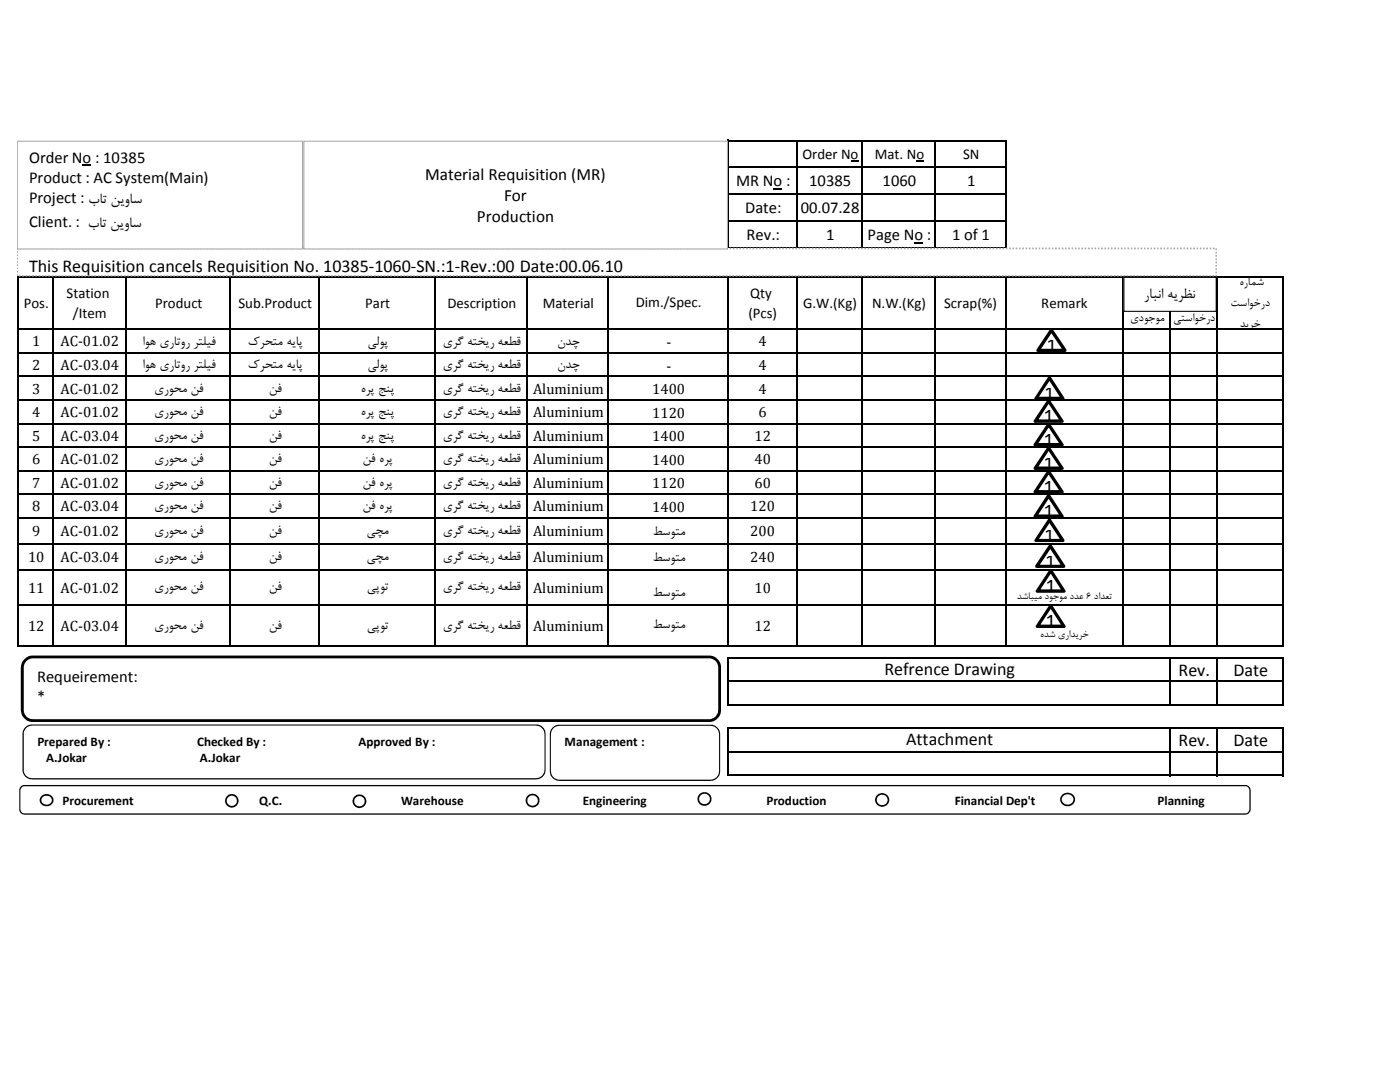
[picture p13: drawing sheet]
<svg xmlns="http://www.w3.org/2000/svg" width="279mm" height="216mm" viewBox="0 0 279 216" stroke-linecap="round" stroke-linejoin="round" font-family="sans-serif">
<defs><g id="words">
<g font-size="3.6">
<text x="5.8" y="54.2">This Requisition cancels Requisition No. 10385‐1060‐SN.:1‐Rev.:00 Date:00.06.10</text>
<text x="208.8" y="70.1">1</text>
<text x="208.4" y="79.7">1</text>
<text x="208.2" y="84.2">1</text>
<text x="208.2" y="88.9">1</text>
<text x="208.2" y="93.6">1</text>
<text x="208.2" y="98.3">1</text>
<text x="208.2" y="103.2">1</text>
<text x="208.4" y="108">1</text>
<text x="208.6" y="113.2">1</text>
<text x="208.7" y="118.1">1</text>
<text x="208.7" y="125.1">1</text>
<text x="176.5" y="134.6">Refrence Drawing</text>
<text x="235.2" y="134.8">Rev.</text>
<text x="246.2" y="134.8">Date</text>
<text x="180.8" y="148.7">Attachment</text>
<text x="235.2" y="148.9">Rev.</text>
<text x="246.2" y="148.9">Date</text>
</g>
<g font-size="3.4">
<text x="84.8" y="35.9">Material Requisition (MR)</text>
<text x="100.6" y="40.1">For</text>
<text x="95.2" y="44.3">Production</text>
</g>
<g font-size="3.3">
<text x="5.8" y="32.5">Order No : 10385</text>
<text x="5.8" y="40.5">Project : بات نيواس</text>
<text x="5.8" y="36.4">Product : AC System(Main)</text>
<text x="146.9" y="37.2">MR No :</text>
<text x="161.5" y="37.2">10385</text>
<text x="176.2" y="37.2">1060</text>
<text x="193" y="37.2">1</text>
<text x="5.8" y="45.4">Client. : بات نيواس</text>
<text x="148.7" y="42.6">Date:</text>
<text x="149" y="48">Rev.:</text>
<text x="159.8" y="42.6">00.07.28</text>
<text x="164.9" y="48">1</text>
<text x="173.1" y="48">Page No :</text>
<text x="190" y="48">1 of 1</text>
<text x="228.3" y="59.4">رابان ه</text>
<text x="234.3" y="59.4">يرظن</text>
<text x="7.4" y="136">Requeirement:</text>
<text x="7.4" y="140">*</text>
</g>
<g font-size="3">
<text x="160.1" y="31.7">Order No</text>
<text x="174.6" y="31.7">Mat. No</text>
<text x="192.2" y="31.7">SN</text>
<text x="13.3" y="59.5">Station</text>
<text x="149.7" y="59.5">Qty</text>
<text x="4.7" y="61.5">Pos.</text>
<text x="14.6" y="63.4">/Item</text>
<text x="30.9" y="61.5">Product</text>
<text x="47.6" y="61.5">Sub.Product</text>
<text x="72.9" y="61.5">Part</text>
<text x="89.3" y="61.5">Description</text>
<text x="108.3" y="61.5">Material</text>
<text x="126.9" y="61.3">Dim./Spec.</text>
<text x="149.4" y="63.4">(Pcs)</text>
<text x="160.3" y="61.5">G.W.(Kg)</text>
<text x="174" y="61.5">N.W.(Kg)</text>
<text x="188.4" y="61.5">Scrap(%)</text>
<text x="207.8" y="61.5">Remark</text>
<text x="6.4" y="69.1">1</text>
<text x="12.1" y="69.1">AC‐01.02</text>
<text x="28.4" y="68.7">اوه يراتور رتليف</text>
<text x="49.5" y="68.7">كرحتم هياپ</text>
<text x="73.3" y="68.7">يلوپ</text>
<text x="88.4" y="68.7">يرگ هتخير هعطق</text>
<text x="111.2" y="68.7">ندچ</text>
<text x="133" y="69.3">‐</text>
<text x="151.4" y="69.1">4</text>
<text x="6.4" y="73.8">2</text>
<text x="12.1" y="73.8">AC‐03.04</text>
<text x="28.4" y="73.4">اوه يراتور رتليف</text>
<text x="49.5" y="73.4">كرحتم هياپ</text>
<text x="73.3" y="73.4">يلوپ</text>
<text x="88.4" y="73.4">يرگ هتخير هعطق</text>
<text x="111.2" y="73.4">ندچ</text>
<text x="133" y="74">‐</text>
<text x="151.4" y="73.8">4</text>
<text x="6.4" y="78.5">3</text>
<text x="6.4" y="83.2">4</text>
<text x="12.1" y="78.5">AC‐01.02</text>
<text x="12.1" y="83.2">AC‐01.02</text>
<text x="30.8" y="78.1">يروحم نف</text>
<text x="30.8" y="82.8">يروحم نف</text>
<text x="53.6" y="78.1">نف</text>
<text x="53.6" y="82.8">نف</text>
<text x="72" y="78.1">هرپ جنپ</text>
<text x="72" y="82.8">هرپ جنپ</text>
<text x="88.4" y="78.1">يرگ هتخير هعطق</text>
<text x="88.4" y="82.8">يرگ هتخير هعطق</text>
<text x="106.4" y="78.5">Aluminium</text>
<text x="106.4" y="83.2">Aluminium</text>
<text x="130.2" y="78.7">1400</text>
<text x="130.2" y="83.4">1120</text>
<text x="151.4" y="78.5">4</text>
<text x="151.4" y="83.2">6</text>
<text x="6.4" y="87.9">5</text>
<text x="12.1" y="87.9">AC‐03.04</text>
<text x="30.8" y="87.5">يروحم نف</text>
<text x="53.6" y="87.5">نف</text>
<text x="72" y="87.5">هرپ جنپ</text>
<text x="88.4" y="87.5">يرگ هتخير هعطق</text>
<text x="106.4" y="87.9">Aluminium</text>
<text x="130.2" y="88.1">1400</text>
<text x="150.6" y="87.9">12</text>
<text x="6.4" y="92.6">6</text>
<text x="12.1" y="92.6">AC‐01.02</text>
<text x="30.8" y="92.2">يروحم نف</text>
<text x="53.6" y="92.2">نف</text>
<text x="72.3" y="92.2">نف هرپ</text>
<text x="88.4" y="92.2">يرگ هتخير هعطق</text>
<text x="106.4" y="92.6">Aluminium</text>
<text x="130.2" y="92.8">1400</text>
<text x="150.6" y="92.6">40</text>
<text x="6.4" y="97.3">7</text>
<text x="12.1" y="97.3">AC‐01.02</text>
<text x="30.8" y="96.9">يروحم نف</text>
<text x="30.8" y="101.6">يروحم نف</text>
<text x="53.6" y="96.9">نف</text>
<text x="53.6" y="101.6">نف</text>
<text x="72.3" y="96.9">نف هرپ</text>
<text x="72.3" y="101.6">نف هرپ</text>
<text x="88.4" y="96.9">يرگ هتخير هعطق</text>
<text x="88.4" y="101.6">يرگ هتخير هعطق</text>
<text x="106.4" y="97.3">Aluminium</text>
<text x="130.2" y="97.5">1120</text>
<text x="150.6" y="97.3">60</text>
<text x="6.4" y="102">8</text>
<text x="6.4" y="107">9</text>
<text x="12.1" y="102">AC‐03.04</text>
<text x="12.1" y="107">AC‐01.02</text>
<text x="30.8" y="106.6">يروحم نف</text>
<text x="53.6" y="106.6">نف</text>
<text x="73.2" y="106.6">يچم</text>
<text x="88.4" y="106.6">يرگ هتخير هعطق</text>
<text x="106.4" y="102">Aluminium</text>
<text x="106.4" y="107">Aluminium</text>
<text x="130.2" y="102.2">1400</text>
<text x="130.2" y="106.8">طسوتم</text>
<text x="149.7" y="102">120</text>
<text x="149.7" y="107">200</text>
<text x="5.6" y="112.1">10</text>
<text x="12.1" y="112.1">AC‐03.04</text>
<text x="30.8" y="111.7">يروحم نف</text>
<text x="53.6" y="111.7">نف</text>
<text x="73.1" y="111.7">يچم</text>
<text x="88.4" y="111.7">يرگ هتخير هعطق</text>
<text x="106.4" y="112.1">Aluminium</text>
<text x="130.2" y="112">طسوتم</text>
<text x="149.7" y="112.1">240</text>
<text x="5.6" y="118.2">11</text>
<text x="12.1" y="118.2">AC‐01.02</text>
<text x="30.8" y="117.8">يروحم نف</text>
<text x="53.6" y="117.8">نف</text>
<text x="73.2" y="117.8">يپوت</text>
<text x="88.4" y="117.8">يرگ هتخير هعطق</text>
<text x="106.4" y="118.2">Aluminium</text>
<text x="130.2" y="119">طسوتم</text>
<text x="150.6" y="118.2">10</text>
<text x="5.6" y="125.9">12</text>
<text x="12.1" y="125.9">AC‐03.04</text>
<text x="30.8" y="125.4">يروحم نف</text>
<text x="53.6" y="125.4">نف</text>
<text x="73.2" y="125.4">يپوت</text>
<text x="88.4" y="125.4">يرگ هتخير هعطق</text>
<text x="106.4" y="125.9">Aluminium</text>
<text x="130.2" y="125.3">طسوتم</text>
<text x="150.6" y="125.9">12</text>
</g>
<g font-size="2.6">
<text x="247.4" y="56.9">هرامش</text>
<text x="225.6" y="64.1">يدوجوم</text>
<text x="234.1" y="64.1">يتساوخرد</text>
<text x="245.6" y="61">تساوخرد</text>
<text x="247.4" y="65.2">ديرخ</text>
<text x="7.5" y="148.8">Prepared By :</text>
<text x="39.3" y="148.8">Checked By :</text>
<text x="71.5" y="148.8">Approved By :</text>
<text x="112.7" y="148.9">Management :</text>
<text x="9.2" y="152.1">A.Jokar</text>
<text x="39.9" y="152.1">A.Jokar</text>
<text x="12.5" y="160.7">Procurement</text>
<text x="51.7" y="160.7">Q.C.</text>
<text x="80.1" y="160.7">Warehouse</text>
<text x="116.3" y="160.7">Engineering</text>
<text x="153" y="160.7">Production</text>
<text x="190.5" y="160.7">Financial Dep't</text>
<text x="231" y="160.7">Planning</text>
</g>
<g font-size="2.3">
<text x="202.9" y="119.5">دشابيم دوجوم ددع 6 دادعت</text>
<text x="207.6" y="127.1">هدش يراديرخ</text>
</g>
</g></defs>
<path d="M154.4 37.6h1.7v.2h-1.7zM169.8 32.1h1.5v.2h-1.5zM182.9 32.1h1.5v.2h-1.5zM182.5 48.3h1.7v.3h-1.7z" fill="#000"/>
<g fill="none" stroke="#000" stroke-width=".3">
<path d="M145.3 27.9v21.8M145.5 28h55.4M145.5 33.4h55.4M145.5 38.8h55.4M159.1 28.2v21.5M172.1 28.2v21.5M186.7 28.2v21.5M200.7 28.2v100.8M3.6 55v74M3.7 55.2h252.5M10.6 55.3v73.7M25.2 55.3v73.7"/>
<path d="M46 55.3v73.7M63.6 55.3v73.7M86.8 55.3v73.7M105.3 55.3v73.7M121.4 55.3v73.7M145.3 55.3v73.7M145.5 44.2h55.4M145.5 49.6h55.4M159.1 55.3v73.7M172.1 55.3v73.7M186.7 55.3v73.7M224.1 55.3v73.7"/>
<path d="M233.5 55.3v73.7M242.8 55.3v73.7M256.1 55.3v73.7M3.7 65.7h252.5M3.7 70.4h252.5M3.7 75.1h252.5M3.7 79.8h252.5M3.7 84.5h252.5M3.7 89.2h252.5M3.7 93.9h252.5M3.7 98.6h252.5M3.7 103.3h252.5"/>
<path d="M3.7 108.5h252.5M3.7 113.6h252.5M3.7 120.7h252.5M3.7 128.9h252.5M145.3 131.1v9.7M145.5 131.2h110.7M145.5 135.9h110.7M233.5 131.4v9.4M242.8 131.4v9.4M256.1 131.4v9.4M145.3 145.2v9.7M145.5 140.6h110.7"/>
<path d="M145.5 145.3h110.7M145.5 150h110.7M145.5 154.7h110.7M233.5 145.5v9.4M242.8 145.5v9.4M256.1 145.5v9.4"/>
</g>
<path d="M3.4 49.6h239.3v5.4h-239.3z" fill="#fff"/>
<path d="M3.4 54.7h.2v.3h-.2zM3.4 54.1h.2v.3h-.2zM3.4 53.4h.2v.3h-.2zM3.4 52.7h.2v.4h-.2zM3.4 52.1h.2v.3h-.2zM3.4 51.4h.2v.4h-.2zM3.4 50.8h.2v.3h-.2zM3.4 50.1h.2v.4h-.2zM3.4 49.4h.2v.3h-.2l.2-.1v.2h-.2zM3.9 49.4h.3v.3h-.3zM4.5 49.4h.4v.3h-.4zM5.2 49.4h.3v.3h-.3zM5.8 49.4h.4v.3h-.4zM6.5 49.4h.3v.3h-.3zM7.2 49.4h.3v.3h-.3zM7.8 49.4h.3v.3h-.3zM8.5 49.4h.3v.3h-.3zM9.1 49.4h.3v.3h-.3zM9.8 49.4h.3v.3h-.3zM10.5 49.4h.3v.3h-.3zM11.1 49.4h.3v.3h-.3zM11.8 49.4h.3v.3h-.3zM12.4 49.4h.3v.3h-.3zM13.1 49.4h.3v.3h-.3zM13.7 49.4h.4v.3h-.4zM14.4 49.4h.3v.3h-.3zM15 49.4h.4v.3h-.4zM15.7 49.4h.3v.3h-.3zM16.3 49.4h.4v.3h-.4zM17 49.4h.3v.3h-.3zM17.7 49.4h.3v.3h-.3zM18.3 49.4h.3v.3h-.3zM19 49.4h.3v.3h-.3zM19.6 49.4h.3v.3h-.3zM20.3 49.4h.3v.3h-.3zM21 49.4h.3v.3h-.3zM21.6 49.4h.3v.3h-.3zM22.3 49.4h.3v.3h-.3zM22.9 49.4h.3v.3h-.3zM23.6 49.4h.3v.3h-.3zM24.2 49.4h.4v.3h-.4zM24.9 49.4h.3v.3h-.3zM25.5 49.4h.4v.3h-.4zM26.2 49.4h.3v.3h-.3zM26.8 49.4h.4v.3h-.4zM27.5 49.4h.3v.3h-.3zM28.2 49.4h.3v.3h-.3zM28.8 49.4h.3v.3h-.3zM29.5 49.4h.3v.3h-.3zM30.1 49.4h.3v.3h-.3zM30.8 49.4h.3v.3h-.3zM31.5 49.4h.3v.3h-.3zM32.1 49.4h.3v.3h-.3zM32.8 49.4h.3v.3h-.3zM33.4 49.4h.3v.3h-.3zM34.1 49.4h.3v.3h-.3zM34.7 49.4h.4v.3h-.4zM35.4 49.4h.3v.3h-.3zM36 49.4h.4v.3h-.4zM36.7 49.4h.3v.3h-.3zM37.3 49.4h.4v.3h-.4zM38 49.4h.3v.3h-.3zM38.7 49.4h.3v.3h-.3zM39.3 49.4h.3v.3h-.3zM40 49.4h.3v.3h-.3zM40.6 49.4h.3v.3h-.3zM41.3 49.4h.3v.3h-.3zM42 49.4h.2v.3h-.2zM42.6 49.4h.3v.3h-.3zM43.3 49.4h.3v.3h-.3zM43.9 49.4h.3v.3h-.3zM44.6 49.4h.3v.3h-.3zM45.2 49.4h.4v.3h-.4zM45.9 49.4h.3v.3h-.3zM46.5 49.4h.4v.3h-.4zM47.2 49.4h.3v.3h-.3zM47.8 49.4h.4v.3h-.4zM48.5 49.4h.3v.3h-.3zM49.1 49.4h.4v.3h-.4zM49.8 49.4h.3v.3h-.3zM50.5 49.4h.3v.3h-.3zM51.1 49.4h.3v.3h-.3zM51.8 49.4h.3v.3h-.3zM52.5 49.4h.2v.3h-.2zM53.1 49.4h.3v.3h-.3zM53.8 49.4h.3v.3h-.3zM54.4 49.4h.3v.3h-.3zM55.1 49.4h.3v.3h-.3zM55.7 49.4h.3v.3h-.3zM56.4 49.4h.3v.3h-.3zM57 49.4h.4v.3h-.4zM57.7 49.4h.3v.3h-.3zM58.3 49.4h.4v.3h-.4zM59 49.4h.3v.3h-.3zM59.6 49.4h.4v.3h-.4zM60.3 49.4h.3v.3h-.3zM61 49.4h.3v.3h-.3zM61.6 49.4h.3v.3h-.3zM62.3 49.4h.3v.3h-.3zM62.9 49.4h.3v.3h-.3zM63.6 49.4h.3v.3h-.3zM64.3 49.4h.3v.3h-.3zM64.9 49.4h.3v.3h-.3zM65.6 49.4h.3v.3h-.3zM66.2 49.4h.3v.3h-.3zM66.9 49.4h.3v.3h-.3zM67.5 49.4h.4v.3h-.4zM68.2 49.4h.3v.3h-.3zM68.8 49.4h.4v.3h-.4zM69.5 49.4h.3v.3h-.3zM70.1 49.4h.4v.3h-.4zM70.8 49.4h.3v.3h-.3zM71.5 49.4h.3v.3h-.3zM72.1 49.4h.3v.3h-.3zM72.8 49.4h.3v.3h-.3zM73.4 49.4h.3v.3h-.3zM74.1 49.4h.3v.3h-.3zM74.8 49.4h.3v.3h-.3zM75.4 49.4h.3v.3h-.3zM76.1 49.4h.3v.3h-.3zM76.7 49.4h.3v.3h-.3zM77.4 49.4h.3v.3h-.3zM78 49.4h.4v.3h-.4zM78.7 49.4h.3v.3h-.3zM79.3 49.4h.4v.3h-.4zM80 49.4h.3v.3h-.3zM80.6 49.4h.4v.3h-.4zM81.3 49.4h.3v.3h-.3zM82 49.4h.3v.3h-.3zM82.6 49.4h.3v.3h-.3zM83.3 49.4h.3v.3h-.3zM83.9 49.4h.3v.3h-.3zM84.6 49.4h.3v.3h-.3zM85.3 49.4h.3v.3h-.3zM85.9 49.4h.3v.3h-.3zM86.6 49.4h.3v.3h-.3zM87.2 49.4h.3v.3h-.3zM87.9 49.4h.3v.3h-.3zM88.5 49.4h.4v.3h-.4zM89.2 49.4h.3v.3h-.3zM89.8 49.4h.4v.3h-.4zM90.5 49.4h.3v.3h-.3zM91.1 49.4h.4v.3h-.4zM91.8 49.4h.3v.3h-.3zM92.5 49.4h.3v.3h-.3zM93.1 49.4h.3v.3h-.3zM93.8 49.4h.3v.3h-.3zM94.4 49.4h.3v.3h-.3zM95.1 49.4h.3v.3h-.3zM95.8 49.4h.3v.3h-.3zM96.4 49.4h.3v.3h-.3zM97.1 49.4h.3v.3h-.3zM97.7 49.4h.3v.3h-.3zM98.4 49.4h.3v.3h-.3zM99 49.4h.4v.3h-.4zM99.7 49.4h.3v.3h-.3zM100.3 49.4h.4v.3h-.4zM101 49.4h.3v.3h-.3zM101.6 49.4h.4v.3h-.4zM102.3 49.4h.3v.3h-.3zM103 49.4h.3v.3h-.3zM103.6 49.4h.3v.3h-.3zM104.3 49.4h.3v.3h-.3zM104.9 49.4h.3v.3h-.3zM105.6 49.4h.3v.3h-.3zM106.3 49.4h.3v.3h-.3zM106.9 49.4h.3v.3h-.3zM107.6 49.4h.3v.3h-.3zM108.2 49.4h.3v.3h-.3zM108.9 49.4h.3v.3h-.3zM109.5 49.4h.4v.3h-.4zM110.2 49.4h.3v.3h-.3zM110.8 49.4h.4v.3h-.4zM111.5 49.4h.3v.3h-.3zM112.1 49.4h.4v.3h-.4zM112.8 49.4h.3v.3h-.3zM113.5 49.4h.3v.3h-.3zM114.1 49.4h.3v.3h-.3zM114.8 49.4h.3v.3h-.3zM115.4 49.4h.3v.3h-.3zM116.1 49.4h.3v.3h-.3zM116.8 49.4h.3v.3h-.3zM117.4 49.4h.3v.3h-.3zM118.1 49.4h.3v.3h-.3zM118.7 49.4h.3v.3h-.3zM119.4 49.4h.3v.3h-.3zM120 49.4h.4v.3h-.4zM120.7 49.4h.3v.3h-.3zM121.3 49.4h.4v.3h-.4zM122 49.4h.3v.3h-.3zM122.6 49.4h.4v.3h-.4zM123.3 49.4h.3v.3h-.3zM124 49.4h.3v.3h-.3zM124.6 49.4h.3v.3h-.3zM125.3 49.4h.3v.3h-.3zM125.9 49.4h.3v.3h-.3zM126.6 49.4h.3v.3h-.3zM127.3 49.4h.3v.3h-.3zM127.9 49.4h.3v.3h-.3zM128.6 49.4h.3v.3h-.3zM129.2 49.4h.3v.3h-.3zM129.9 49.4h.3v.3h-.3zM130.5 49.4h.4v.3h-.4zM131.2 49.4h.3v.3h-.3zM131.8 49.4h.4v.3h-.4zM132.5 49.4h.3v.3h-.3zM133.1 49.4h.4v.3h-.4zM133.8 49.4h.3v.3h-.3zM134.5 49.4h.3v.3h-.3zM135.1 49.4h.3v.3h-.3zM135.8 49.4h.3v.3h-.3zM136.4 49.4h.3v.3h-.3zM137.1 49.4h.3v.3h-.3zM137.8 49.4h.2v.3h-.2zM138.4 49.4h.3v.3h-.3zM139.1 49.4h.3v.3h-.3zM139.7 49.4h.3v.3h-.3zM140.4 49.4h.3v.3h-.3zM141 49.4h.4v.3h-.4zM141.7 49.4h.3v.3h-.3zM142.3 49.4h.4v.3h-.4zM143 49.4h.3v.3h-.3zM143.6 49.4h.4v.3h-.4zM144.3 49.4h.3v.3h-.3zM144.9 49.4h.4v.3h-.4zM145.6 49.4h.3v.3h-.3zM146.3 49.4h.3v.3h-.3zM146.9 49.4h.3v.3h-.3zM147.6 49.4h.3v.3h-.3zM148.3 49.4h.2v.3h-.2zM148.9 49.4h.3v.3h-.3zM149.6 49.4h.3v.3h-.3zM150.2 49.4h.3v.3h-.3zM150.9 49.4h.3v.3h-.3zM151.5 49.4h.3v.3h-.3zM152.2 49.4h.3v.3h-.3zM152.8 49.4h.4v.3h-.4zM153.5 49.4h.3v.3h-.3zM154.1 49.4h.4v.3h-.4zM154.8 49.4h.3v.3h-.3zM155.4 49.4h.4v.3h-.4zM156.1 49.4h.3v.3h-.3zM156.8 49.4h.3v.3h-.3zM157.4 49.4h.3v.3h-.3zM158.1 49.4h.3v.3h-.3zM158.7 49.4h.3v.3h-.3zM159.4 49.4h.3v.3h-.3zM160.1 49.4h.3v.3h-.3zM160.7 49.4h.3v.3h-.3zM161.4 49.4h.3v.3h-.3zM162 49.4h.3v.3h-.3zM162.7 49.4h.3v.3h-.3zM163.3 49.4h.4v.3h-.4zM164 49.4h.3v.3h-.3zM164.6 49.4h.4v.3h-.4zM165.3 49.4h.3v.3h-.3zM165.9 49.4h.4v.3h-.4zM166.6 49.4h.3v.3h-.3zM167.3 49.4h.3v.3h-.3zM167.9 49.4h.3v.3h-.3zM168.6 49.4h.3v.3h-.3zM169.2 49.4h.3v.3h-.3zM169.9 49.4h.3v.3h-.3zM170.6 49.4h.3v.3h-.3zM171.2 49.4h.3v.3h-.3zM171.9 49.4h.3v.3h-.3zM172.5 49.4h.3v.3h-.3zM173.2 49.4h.3v.3h-.3zM173.8 49.4h.4v.3h-.4zM174.5 49.4h.3v.3h-.3zM175.1 49.4h.4v.3h-.4zM175.8 49.4h.3v.3h-.3zM176.4 49.4h.4v.3h-.4zM177.1 49.4h.3v.3h-.3zM177.8 49.4h.3v.3h-.3zM178.4 49.4h.3v.3h-.3zM179.1 49.4h.3v.3h-.3zM179.7 49.4h.3v.3h-.3zM180.4 49.4h.3v.3h-.3zM181.1 49.4h.3v.3h-.3zM181.7 49.4h.3v.3h-.3zM182.4 49.4h.3v.3h-.3zM183 49.4h.3v.3h-.3zM183.7 49.4h.3v.3h-.3zM184.3 49.4h.4v.3h-.4zM185 49.4h.3v.3h-.3zM185.6 49.4h.4v.3h-.4zM186.3 49.4h.3v.3h-.3zM186.9 49.4h.4v.3h-.4zM187.6 49.4h.3v.3h-.3zM188.3 49.4h.3v.3h-.3zM188.9 49.4h.3v.3h-.3zM189.6 49.4h.3v.3h-.3zM190.2 49.4h.3v.3h-.3zM190.9 49.4h.3v.3h-.3zM191.6 49.4h.3v.3h-.3zM192.2 49.4h.3v.3h-.3zM192.9 49.4h.3v.3h-.3zM193.5 49.4h.3v.3h-.3zM194.2 49.4h.3v.3h-.3zM194.8 49.4h.4v.3h-.4zM195.5 49.4h.3v.3h-.3zM196.1 49.4h.4v.3h-.4zM196.8 49.4h.3v.3h-.3zM197.4 49.4h.4v.3h-.4zM198.1 49.4h.3v.3h-.3zM198.8 49.4h.3v.3h-.3zM199.4 49.4h.3v.3h-.3zM200.1 49.4h.3v.3h-.3zM200.7 49.4h.3v.3h-.3zM201.4 49.4h.3v.3h-.3zM202.1 49.4h.3v.3h-.3zM202.7 49.4h.3v.3h-.3zM203.4 49.4h.3v.3h-.3zM204 49.4h.3v.3h-.3zM204.7 49.4h.3v.3h-.3zM205.3 49.4h.4v.3h-.4zM206 49.4h.3v.3h-.3zM206.6 49.4h.4v.3h-.4zM207.3 49.4h.3v.3h-.3zM207.9 49.4h.4v.3h-.4zM208.6 49.4h.3v.3h-.3zM209.3 49.4h.3v.3h-.3zM209.9 49.4h.3v.3h-.3zM210.6 49.4h.3v.3h-.3zM211.2 49.4h.3v.3h-.3zM211.9 49.4h.3v.3h-.3zM212.6 49.4h.3v.3h-.3zM213.2 49.4h.3v.3h-.3zM213.9 49.4h.3v.3h-.3zM214.5 49.4h.3v.3h-.3zM215.2 49.4h.3v.3h-.3zM215.8 49.4h.4v.3h-.4zM216.5 49.4h.3v.3h-.3zM217.1 49.4h.4v.3h-.4zM217.8 49.4h.3v.3h-.3zM218.4 49.4h.4v.3h-.4zM219.1 49.4h.3v.3h-.3zM219.8 49.4h.3v.3h-.3zM220.4 49.4h.3v.3h-.3zM221.1 49.4h.3v.3h-.3zM221.7 49.4h.3v.3h-.3zM222.4 49.4h.3v.3h-.3zM223.1 49.4h.3v.3h-.3zM223.7 49.4h.3v.3h-.3zM224.4 49.4h.3v.3h-.3zM225 49.4h.3v.3h-.3zM225.7 49.4h.3v.3h-.3zM226.3 49.4h.4v.3h-.4zM227 49.4h.3v.3h-.3zM227.6 49.4h.4v.3h-.4zM228.3 49.4h.3v.3h-.3zM228.9 49.4h.4v.3h-.4zM229.6 49.4h.3v.3h-.3zM230.3 49.4h.3v.3h-.3zM230.9 49.4h.3v.3h-.3zM231.6 49.4h.3v.3h-.3zM232.2 49.4h.3v.3h-.3zM232.9 49.4h.3v.3h-.3zM233.6 49.4h.2v.3h-.2zM234.2 49.4h.3v.3h-.3zM234.9 49.4h.3v.3h-.3zM235.5 49.4h.3v.3h-.3zM236.2 49.4h.3v.3h-.3zM236.8 49.4h.4v.3h-.4zM237.5 49.4h.3v.3h-.3zM238.1 49.4h.4v.3h-.4zM238.8 49.4h.3v.3h-.3zM239.4 49.4h.4v.3h-.4zM240.1 49.4h.3v.3h-.3zM240.7 49.4h.4v.3h-.4zM241.4 49.4h.3v.3h-.3zM242.1 49.4h.3v.3h-.3zM242.6 49.6h.3v.3h-.3zM242.6 50.2h.3v.4h-.3zM242.6 50.9h.3v.3h-.3zM242.6 51.6h.3v.3h-.3zM242.6 52.2h.3v.3h-.3zM242.6 52.9h.3v.3h-.3zM242.6 53.5h.3v.3h-.3zM242.6 54.2h.3v.3h-.3zM242.6 54.8h.3l-.1 .4h-.2l.1-.3-.1 .1zM241.9 54.9h.4v.3h-.4zM241.3 54.9h.3v.3h-.3zM240.6 54.9h.4v.3h-.4zM240 54.9h.3v.3h-.3zM239.3 54.9h.3v.3h-.3zM238.7 54.9h.3v.3h-.3zM238 54.9h.3v.3h-.3zM237.4 54.9h.3v.3h-.3zM236.7 54.9h.3v.3h-.3zM236.1 54.9h.3v.3h-.3zM235.4 54.9h.3v.3h-.3zM234.7 54.9h.4v.3h-.4zM234.1 54.9h.3v.3h-.3zM233.4 54.9h.4v.3h-.4zM232.7 54.9h.4v.3h-.4zM232.1 54.9h.4v.3h-.4zM231.4 54.9h.4v.3h-.4zM230.8 54.9h.3v.3h-.3zM230.1 54.9h.4v.3h-.4zM229.5 54.9h.3v.3h-.3zM228.8 54.9h.4v.3h-.4zM228.2 54.9h.3v.3h-.3zM227.5 54.9h.3v.3h-.3zM226.9 54.9h.3v.3h-.3zM226.2 54.9h.3v.3h-.3zM225.6 54.9h.3v.3h-.3zM224.9 54.9h.3v.3h-.3zM224.2 54.9h.4v.3h-.4zM223.6 54.9h.3v.3h-.3zM222.9 54.9h.4v.3h-.4zM222.3 54.9h.3v.3h-.3zM221.6 54.9h.4v.3h-.4zM220.9 54.9h.4v.3h-.4zM220.3 54.9h.3v.3h-.3zM219.6 54.9h.4v.3h-.4zM219 54.9h.3v.3h-.3zM218.3 54.9h.4v.3h-.4zM217.7 54.9h.3v.3h-.3zM217 54.9h.3v.3h-.3zM216.4 54.9h.3v.3h-.3zM215.7 54.9h.3v.3h-.3zM215.1 54.9h.3v.3h-.3zM214.4 54.9h.3v.3h-.3zM213.7 54.9h.4v.3h-.4zM213.1 54.9h.3v.3h-.3zM212.4 54.9h.4v.3h-.4zM211.8 54.9h.3v.3h-.3zM211.1 54.9h.4v.3h-.4zM210.4 54.9h.4v.3h-.4zM209.8 54.9h.3v.3h-.3zM209.1 54.9h.4v.3h-.4zM208.5 54.9h.3v.3h-.3zM207.8 54.9h.4v.3h-.4zM207.2 54.9h.3v.3h-.3zM206.5 54.9h.3v.3h-.3zM205.9 54.9h.3v.3h-.3zM205.2 54.9h.3v.3h-.3zM204.6 54.9h.3v.3h-.3zM203.9 54.9h.3v.3h-.3zM203.2 54.9h.4v.3h-.4zM202.6 54.9h.3v.3h-.3zM201.9 54.9h.4v.3h-.4zM201.3 54.9h.3v.3h-.3zM200.6 54.9h.4v.3h-.4zM199.9 54.9h.4v.3h-.4zM199.3 54.9h.3v.3h-.3zM198.6 54.9h.4v.3h-.4zM198 54.9h.3v.3h-.3zM197.3 54.9h.4v.3h-.4zM196.7 54.9h.3v.3h-.3zM196 54.9h.3v.3h-.3zM195.4 54.9h.3v.3h-.3zM194.7 54.9h.3v.3h-.3zM194.1 54.9h.3v.3h-.3zM193.4 54.9h.3v.3h-.3zM192.7 54.9h.4v.3h-.4zM192.1 54.9h.3v.3h-.3zM191.4 54.9h.4v.3h-.4zM190.8 54.9h.3v.3h-.3zM190.1 54.9h.4v.3h-.4zM189.4 54.9h.4v.3h-.4zM188.8 54.9h.3v.3h-.3zM188.1 54.9h.4v.3h-.4zM187.5 54.9h.3v.3h-.3zM186.8 54.9h.4v.3h-.4zM186.2 54.9h.3v.3h-.3zM185.5 54.9h.3v.3h-.3zM184.9 54.9h.3v.3h-.3zM184.2 54.9h.3v.3h-.3zM183.6 54.9h.3v.3h-.3zM182.9 54.9h.3v.3h-.3zM182.2 54.9h.4v.3h-.4zM181.6 54.9h.3v.3h-.3zM180.9 54.9h.4v.3h-.4zM180.3 54.9h.3v.3h-.3zM179.6 54.9h.4v.3h-.4zM178.9 54.9h.4v.3h-.4zM178.3 54.9h.3v.3h-.3zM177.6 54.9h.4v.3h-.4zM177 54.9h.3v.3h-.3zM176.3 54.9h.4v.3h-.4zM175.7 54.9h.3v.3h-.3zM175 54.9h.3v.3h-.3zM174.4 54.9h.3v.3h-.3zM173.7 54.9h.3v.3h-.3zM173.1 54.9h.3v.3h-.3zM172.4 54.9h.3v.3h-.3zM171.7 54.9h.4v.3h-.4zM171.1 54.9h.3v.3h-.3zM170.4 54.9h.4v.3h-.4zM169.8 54.9h.3v.3h-.3zM169.1 54.9h.4v.3h-.4zM168.4 54.9h.4v.3h-.4zM167.8 54.9h.3v.3h-.3zM167.1 54.9h.4v.3h-.4zM166.5 54.9h.3v.3h-.3zM165.8 54.9h.4v.3h-.4zM165.2 54.9h.3v.3h-.3zM164.5 54.9h.3v.3h-.3zM163.9 54.9h.3v.3h-.3zM163.2 54.9h.3v.3h-.3zM162.6 54.9h.3v.3h-.3zM161.9 54.9h.3v.3h-.3zM161.2 54.9h.4v.3h-.4zM160.6 54.9h.3v.3h-.3zM159.9 54.9h.4v.3h-.4zM159.3 54.9h.3v.3h-.3zM158.6 54.9h.4v.3h-.4zM157.9 54.9h.4v.3h-.4zM157.3 54.9h.3v.3h-.3zM156.6 54.9h.4v.3h-.4zM156 54.9h.3v.3h-.3zM155.3 54.9h.4v.3h-.4zM154.7 54.9h.3v.3h-.3zM154 54.9h.3v.3h-.3zM153.4 54.9h.3v.3h-.3zM152.7 54.9h.3v.3h-.3zM152.1 54.9h.3v.3h-.3zM151.4 54.9h.3v.3h-.3zM150.7 54.9h.4v.3h-.4zM150.1 54.9h.3v.3h-.3zM149.4 54.9h.4v.3h-.4zM148.8 54.9h.3v.3h-.3zM148.1 54.9h.4v.3h-.4zM147.4 54.9h.4v.3h-.4zM146.8 54.9h.4v.3h-.4zM146.1 54.9h.4v.3h-.4zM145.5 54.9h.3v.3h-.3zM144.8 54.9h.4v.3h-.4zM144.2 54.9h.3v.3h-.3zM143.5 54.9h.3v.3h-.3zM142.9 54.9h.3v.3h-.3zM142.2 54.9h.3v.3h-.3zM141.6 54.9h.3v.3h-.3zM140.9 54.9h.3v.3h-.3zM140.3 54.9h.3v.3h-.3zM139.6 54.9h.3v.3h-.3zM138.9 54.9h.4v.3h-.4zM138.3 54.9h.3v.3h-.3zM137.6 54.9h.4v.3h-.4zM136.9 54.9h.4v.3h-.4zM136.3 54.9h.4v.3h-.4zM135.6 54.9h.4v.3h-.4zM135 54.9h.3v.3h-.3zM134.3 54.9h.4v.3h-.4zM133.7 54.9h.3v.3h-.3zM133 54.9h.3v.3h-.3zM132.4 54.9h.3v.3h-.3zM131.7 54.9h.3v.3h-.3zM131.1 54.9h.3v.3h-.3zM130.4 54.9h.3v.3h-.3zM129.8 54.9h.3v.3h-.3zM129.1 54.9h.3v.3h-.3zM128.4 54.9h.4v.3h-.4zM127.8 54.9h.3v.3h-.3zM127.1 54.9h.4v.3h-.4zM126.4 54.9h.4v.3h-.4zM125.8 54.9h.4v.3h-.4zM125.1 54.9h.4v.3h-.4zM124.5 54.9h.3v.3h-.3zM123.8 54.9h.4v.3h-.4zM123.2 54.9h.3v.3h-.3zM122.5 54.9h.4v.3h-.4zM121.9 54.9h.3v.3h-.3zM121.2 54.9h.3v.3h-.3zM120.6 54.9h.3v.3h-.3zM119.9 54.9h.3v.3h-.3zM119.3 54.9h.3v.3h-.3zM118.6 54.9h.3v.3h-.3zM117.9 54.9h.4v.3h-.4zM117.3 54.9h.3v.3h-.3zM116.6 54.9h.4v.3h-.4zM116 54.9h.3v.3h-.3zM115.3 54.9h.4v.3h-.4zM114.6 54.9h.4v.3h-.4zM114 54.9h.3v.3h-.3zM113.3 54.9h.4v.3h-.4zM112.7 54.9h.3v.3h-.3zM112 54.9h.4v.3h-.4zM111.4 54.9h.3v.3h-.3zM110.7 54.9h.3v.3h-.3zM110.1 54.9h.3v.3h-.3zM109.4 54.9h.3v.3h-.3zM108.8 54.9h.3v.3h-.3zM108.1 54.9h.3v.3h-.3zM107.4 54.9h.4v.3h-.4zM106.8 54.9h.3v.3h-.3zM106.1 54.9h.4v.3h-.4zM105.5 54.9h.3v.3h-.3zM104.8 54.9h.4v.3h-.4zM104.1 54.9h.4v.3h-.4zM103.5 54.9h.3v.3h-.3zM102.8 54.9h.4v.3h-.4zM102.2 54.9h.3v.3h-.3zM101.5 54.9h.4v.3h-.4zM100.9 54.9h.3v.3h-.3zM100.2 54.9h.3v.3h-.3zM99.6 54.9h.3v.3h-.3zM98.9 54.9h.3v.3h-.3zM98.3 54.9h.3v.3h-.3zM97.6 54.9h.3v.3h-.3zM96.9 54.9h.4v.3h-.4zM96.3 54.9h.3v.3h-.3zM95.6 54.9h.4v.3h-.4zM95 54.9h.3v.3h-.3zM94.3 54.9h.4v.3h-.4zM93.6 54.9h.4v.3h-.4zM93 54.9h.3v.3h-.3zM92.3 54.9h.4v.3h-.4zM91.7 54.9h.3v.3h-.3zM91 54.9h.4v.3h-.4zM90.4 54.9h.3v.3h-.3zM89.7 54.9h.3v.3h-.3zM89.1 54.9h.3v.3h-.3zM88.4 54.9h.3v.3h-.3zM87.8 54.9h.3v.3h-.3zM87.1 54.9h.3v.3h-.3zM86.4 54.9h.4v.3h-.4zM85.8 54.9h.3v.3h-.3zM85.1 54.9h.4v.3h-.4zM84.5 54.9h.3v.3h-.3zM83.8 54.9h.4v.3h-.4zM83.1 54.9h.4v.3h-.4zM82.5 54.9h.3v.3h-.3zM81.8 54.9h.4v.3h-.4zM81.2 54.9h.3v.3h-.3zM80.5 54.9h.4v.3h-.4zM79.9 54.9h.3v.3h-.3zM79.2 54.9h.3v.3h-.3zM78.6 54.9h.3v.3h-.3zM77.9 54.9h.3v.3h-.3zM77.3 54.9h.3v.3h-.3zM76.6 54.9h.3v.3h-.3zM75.9 54.9h.4v.3h-.4zM75.3 54.9h.3v.3h-.3zM74.6 54.9h.4v.3h-.4zM74 54.9h.3v.3h-.3zM73.3 54.9h.4v.3h-.4zM72.6 54.9h.4v.3h-.4zM72 54.9h.3v.3h-.3zM71.3 54.9h.4v.3h-.4zM70.7 54.9h.3v.3h-.3zM70 54.9h.4v.3h-.4zM69.4 54.9h.3v.3h-.3zM68.7 54.9h.3v.3h-.3zM68.1 54.9h.3v.3h-.3zM67.4 54.9h.3v.3h-.3zM66.8 54.9h.3v.3h-.3zM66.1 54.9h.3v.3h-.3zM65.4 54.9h.4v.3h-.4zM64.8 54.9h.3v.3h-.3zM64.1 54.9h.4v.3h-.4zM63.5 54.9h.3v.3h-.3zM62.8 54.9h.4v.3h-.4zM62.1 54.9h.4v.3h-.4zM61.5 54.9h.3v.3h-.3zM60.8 54.9h.4v.3h-.4zM60.2 54.9h.3v.3h-.3zM59.5 54.9h.4v.3h-.4zM58.9 54.9h.3v.3h-.3zM58.2 54.9h.3v.3h-.3zM57.6 54.9h.3v.3h-.3zM56.9 54.9h.3v.3h-.3zM56.3 54.9h.3v.3h-.3zM55.6 54.9h.3v.3h-.3zM54.9 54.9h.4v.3h-.4zM54.3 54.9h.3v.3h-.3zM53.6 54.9h.4v.3h-.4zM53 54.9h.3v.3h-.3zM52.3 54.9h.4v.3h-.4zM51.6 54.9h.4v.3h-.4zM51 54.9h.4v.3h-.4zM50.3 54.9h.4v.3h-.4zM49.7 54.9h.3v.3h-.3zM49 54.9h.4v.3h-.4zM48.4 54.9h.3v.3h-.3zM47.7 54.9h.3v.3h-.3zM47.1 54.9h.3v.3h-.3zM46.4 54.9h.3v.3h-.3zM45.8 54.9h.3v.3h-.3zM45.1 54.9h.3v.3h-.3zM44.5 54.9h.3v.3h-.3zM43.8 54.9h.3v.3h-.3zM43.1 54.9h.4v.3h-.4zM42.5 54.9h.3v.3h-.3zM41.8 54.9h.4v.3h-.4zM41.1 54.9h.4v.3h-.4zM40.5 54.9h.4v.3h-.4zM39.8 54.9h.4v.3h-.4zM39.2 54.9h.3v.3h-.3zM38.5 54.9h.4v.3h-.4zM37.9 54.9h.3v.3h-.3zM37.2 54.9h.3v.3h-.3zM36.6 54.9h.3v.3h-.3zM35.9 54.9h.3v.3h-.3zM35.3 54.9h.3v.3h-.3zM34.6 54.9h.3v.3h-.3zM34 54.9h.3v.3h-.3zM33.3 54.9h.3v.3h-.3zM32.6 54.9h.4v.3h-.4zM32 54.9h.3v.3h-.3zM31.3 54.9h.4v.3h-.4zM30.6 54.9h.4v.3h-.4zM30 54.9h.4v.3h-.4zM29.3 54.9h.4v.3h-.4zM28.7 54.9h.3v.3h-.3zM28 54.9h.4v.3h-.4zM27.4 54.9h.3v.3h-.3zM26.7 54.9h.4v.3h-.4zM26.1 54.9h.3v.3h-.3zM25.4 54.9h.3v.3h-.3zM24.8 54.9h.3v.3h-.3zM24.1 54.9h.3v.3h-.3zM23.5 54.9h.3v.3h-.3zM22.8 54.9h.3v.3h-.3zM22.1 54.9h.4v.3h-.4zM21.5 54.9h.3v.3h-.3zM20.8 54.9h.4v.3h-.4zM20.2 54.9h.3v.3h-.3zM19.5 54.9h.4v.3h-.4zM18.8 54.9h.4v.3h-.4zM18.2 54.9h.3v.3h-.3zM17.5 54.9h.4v.3h-.4zM16.9 54.9h.3v.3h-.3zM16.2 54.9h.4v.3h-.4zM15.6 54.9h.3v.3h-.3zM14.9 54.9h.3v.3h-.3zM14.3 54.9h.3v.3h-.3zM13.6 54.9h.3v.3h-.3zM13 54.9h.3v.3h-.3zM12.3 54.9h.3v.3h-.3zM11.6 54.9h.4v.3h-.4zM11 54.9h.3v.3h-.3zM10.3 54.9h.4v.3h-.4zM9.7 54.9h.3v.3h-.3zM9 54.9h.4v.3h-.4zM8.3 54.9h.4v.3h-.4zM7.7 54.9h.3v.3h-.3zM7 54.9h.4v.3h-.4zM6.4 54.9h.3v.3h-.3zM5.7 54.9h.4v.3h-.4zM5.1 54.9h.3v.3h-.3zM4.4 54.9h.3v.3h-.3zM3.8 54.9h.3v.3h-.3z" fill="#a6a6a6"/>
<path d="M3.4 28.2h57v21.5h-57z" fill="#fff"/>
<path d="M3.4 28.1h57.1v21.7h-57.1zM3.4 28.3l.2-.1v21.5l-.2-.1h57l-.1 .1v-21.5l.1 .1z" fill="#a6a6a6"/>
<path d="M16.5 32.9h1.7v.2h-1.7z" fill="#000"/>
<path d="M60.6 28.2h84.6v21.5h-84.6z" fill="#fff"/>
<path d="M60.6 28.1h84.6l.1 .1v21.5l-.1 .1h-84.6zM60.6 28.3l.1-.1v21.5l-.1-.1h84.6l-.1 .1v-21.5l.1 .1z" fill="#a6a6a6"/>
<path d="M224.3 55.3h18.4v6.8h-18.4z" fill="#fff"/>
<path d="M224.2 55.3l18.5-.1 .1 .1v6.9h-18.5l-.1-.1zM224.3 55.5l.1-.2v6.8l-.1-.1h18.4l-.1 .1v-6.8l.1 .2z" fill="#000"/>
<path d="M5.1 131.7l.9-.6h.6h134.9a2.12 2.12 0 0 1 2.1 2.1v8.4a2.1 2.1 0 0 1-2.1 2.2h-134.9a2.12 2.12 0 0 1-2.2-2.2v-8.4l.1-.6z" fill-rule="evenodd" fill="#fff"/>
<path d="M4.9 131.5l.7-.5 .7-.2h135.4a2.44 2.44 0 0 1 2.2 2.1v9a2.44 2.44 0 0 1-2.1 2.2h-135.5a2.45 2.45 0 0 1-2.2-2.4v-8.5a2.45 2.45 0 0 1 .8-1.7zM5.2 131.9l-.5 1.1v8.9l.2 .5 .4 .6 .7 .4 .6 .1h135.1l.7-.2 .4-.3 .5-.8v-.6v-8.6l-.2-.7-.3-.4-1.1-.5h-135.3l-.7 .2z" fill="#000"/>
<path d="M5.1 145.2l.8-.5h.5h100.6a1.77 1.77 0 0 1 1.8 1.8v7.1a1.76 1.76 0 0 1-1.8 1.8h-100.6a1.79 1.79 0 0 1-1.8-1.8v-7.1l.1-.5z" fill-rule="evenodd" fill="#fff"/>
<path d="M5 145.1l.6-.4 .6-.1h101.2l.7 .3 .5 .5 .3 .9v7.5a1.89 1.89 0 0 1-1.9 1.7h-100.6a1.95 1.95 0 0 1-1.9-1.9v-7.3l.1-.6zM5.2 145.3l-.5 .8v7.8l.5 .9 1 .5h100.9l1.1-.5 .4-.7 .1-.5-.1-7.5-.2-.6-.5-.4-.9-.3h-100.6l-.6 .1z" fill="#000"/>
<path d="M110.4 145.2l.8-.4 .5-.1h30.1a1.84 1.84 0 0 1 1.8 1.9v7.3a1.83 1.83 0 0 1-1.8 1.8h-30.1a1.87 1.87 0 0 1-1.9-1.8v-7.3l.1-.5z" fill-rule="evenodd" fill="#fff"/>
<path d="M110.3 145.2l.6-.5 .6-.1 30.9 .1a1.86 1.86 0 0 1 1.3 1.6v8a1.86 1.86 0 0 1-1.3 1.4l-30.7 .1a2.07 2.07 0 0 1-1.8-1.2l-.2-.5v-7.9zM110.4 145.3l-.3 .6-.2 .7v7.2l.3 1 .5 .5 .5 .2 30.6 .1 .9-.3 .7-.9 .1-8.2-.5-.9-.8-.4-30.5-.1-.7 .1z" fill="#000"/>
<path d="M4.2 157l.7-.2h243.6a.95 .95 0 0 1 1 .9v3.8a.95 .95 0 0 1-1 .9h-243.6a.95 .95 0 0 1-1-.9v-3.8z" fill-rule="evenodd" fill="#fff"/>
<path d="M4.1 156.9l.6-.3h244.1l.6 .5 .2 .6v3.8a1.13 1.13 0 0 1-1.1 1.1l-243.8-.1a1.04 1.04 0 0 1-.8-1v-4zM4.3 157.1l-.2 .6v3.8l.1 .5 .5 .3h244l.3-.1 .3-.6v-4l-.2-.5-.4-.2h-244z" fill="#000"/>
<path d="M8.3 159.1a1.13 1.13 0 0 1 1.7-.3 1.13 1.13 0 0 1 0 1.7 1.14 1.14 0 0 1-1.4 0 1.14 1.14 0 0 1-.3-1.4z" fill-rule="evenodd" fill="#fff"/>
<path d="M8.3 158.8a1.46 1.46 0 0 1 1.8-.1 1.13 1.13 0 0 1 0 2 1.41 1.41 0 0 1-2.1-.8l-.1-.5zM8.5 159l-.2 .5v.4l.4 .5 .6 .2 .4-.1 .6-.5v-.7l-.4-.4-.8-.1z" fill="#000"/>
<circle cx="46.3" cy="159.8" r="1.18" fill="#fff"/>
<path d="M44.9 159.8a1.35 1.35 0 0 1 2.7 0 1.35 1.35 0 0 1-2.7 0zM45.2 159.8a1.05 1.05 0 0 0 2.1 0 1.05 1.05 0 0 0-2.1 0z" fill="#000"/>
<circle cx="71.7" cy="159.9" r="1.19" fill="#fff"/>
<path d="M70.4 159.9a1.37 1.37 0 0 1 2.7 0 1.37 1.37 0 0 1-2.7 0zM70.7 159.9a1.05 1.05 0 0 0 2.1 0 1.05 1.05 0 0 0-2.1 0z" fill="#000"/>
<path d="M212 158.8a1.29 1.29 0 0 1 1.9-.2 1.29 1.29 0 0 1 0 1.9 1.29 1.29 0 0 1-1.9-.3 1.11 1.11 0 0 1 0-1.4z" fill-rule="evenodd" fill="#fff"/>
<path d="M212 158.5a1.44 1.44 0 0 1 2-.1 1.44 1.44 0 0 1 .1 2.1l-.5 .3a1.55 1.55 0 0 1-1.8-.5l-.2-.5v-.5zM212.2 158.8l-.3 .8 .2 .5 .3 .3 .9 .1 .7-.4 .2-.8-.5-.6-.9-.2z" fill="#000"/>
<circle cx="106.3" cy="159.7" r="1.21" fill="#fff"/>
<path d="M104.9 159.7a1.4 1.4 0 0 1 2.8 0 1.4 1.4 0 0 1-2.8 0zM105.2 159.7a1.06 1.06 0 0 0 2.1 0 1.06 1.06 0 0 0-2.1 0z" fill="#000"/>
<circle cx="176" cy="159.6" r="1.23" fill="#fff"/>
<path d="M174.6 159.6a1.4 1.4 0 0 1 2.8 0 1.4 1.4 0 0 1-2.8 0zM175 159.6a1.07 1.07 0 0 0 2.1 0 1.07 1.07 0 0 0-2.1 0z" fill="#000"/>
<circle cx="140.6" cy="159.4" r="1.22" fill="#fff"/>
<path d="M139.2 159.4a1.4 1.4 0 0 1 2.8 0 1.4 1.4 0 0 1-2.8 0zM139.5 159.4a1.1 1.1 0 0 0 2.2 0 1.1 1.1 0 0 0-2.2 0z" fill="#000"/>
<path d="M209.8 65.9l2.7 4h-5.4z" fill="#fff"/>
<path d="M209.5 65.7l.3-.1 .3 .1 2.7 4a.34 .34 0 0 1-.3 .5h-5.4l-.3-.1 .1-.4zM209.5 66.1h.6l-2.7 4-.3-.5h5.4l-.2 .5z" fill="#000"/>
<path d="M209.4 75.4l2.7 4.1h-5.3z" fill="#fff"/>
<path d="M209.2 75.2l.2-.1 .3 .1 2.7 4.1a.34 .34 0 0 1-.3 .5h-5.3l-.3-.1v-.4zM209.2 75.6h.5l-2.7 4.1-.2-.5h5.3l-.3 .5z" fill="#000"/>
<path d="M209.3 80l2.7 4h-5.4z" fill="#fff"/>
<path d="M209 79.8l.3-.1 .2 .1 2.7 4.1 .1 .3-.2 .1-5.5 .1-.3-.2v-.3zM209 80.2h.5l-2.6 4-.3-.5h5.4l-.3 .5z" fill="#000"/>
<path d="M209.3 84.7l2.7 4h-5.4z" fill="#fff"/>
<path d="M209 84.5l.3-.1 .2 .1 2.7 4.1 .1 .3-.2 .1-5.5 .1-.3-.2v-.3zM209 84.9h.5l-2.6 4-.3-.5h5.4l-.3 .5z" fill="#000"/>
<path d="M209.3 89.4l2.7 4h-5.4z" fill="#fff"/>
<path d="M209 89.2l.3-.1 .2 .1 2.7 4.1 .1 .3-.2 .1-5.5 .1-.3-.2v-.3zM209 89.6h.5l-2.6 4-.3-.5h5.4l-.3 .5z" fill="#000"/>
<path d="M209.3 94.1l2.7 4h-5.4z" fill="#fff"/>
<path d="M209 93.9l.3-.1 .2 .1 2.7 4.1 .1 .3-.2 .1-5.5 .1-.3-.2v-.3zM209 94.3h.5l-2.6 4-.3-.5h5.4l-.3 .5z" fill="#000"/>
<path d="M209.3 98.9l2.7 4.1h-5.4z" fill="#fff"/>
<path d="M209 98.7l.3-.1 .2 .1 2.7 4.1 .1 .4-.2 .1h-5.5l-.3-.1v-.4zM209 99.1h.5l-2.6 4.1-.3-.5h5.4l-.3 .5z" fill="#000"/>
<path d="M209.4 103.8l2.7 4.1h-5.3z" fill="#fff"/>
<path d="M209.2 103.6l.2-.1 .3 .1 2.7 4.1a.34 .34 0 0 1-.3 .5h-5.3l-.3-.2v-.3zM209.2 104h.5l-2.7 4-.2-.5h5.3l-.3 .5z" fill="#000"/>
<path d="M209.6 108.9l2.7 4.1h-5.4z" fill="#fff"/>
<path d="M209.3 108.8l.3-.2 .3 .2 2.7 4a.34 .34 0 0 1-.3 .5h-5.4a.34 .34 0 0 1-.3-.5zM209.3 109.1h.6l-2.7 4.1-.3-.5h5.4l-.3 .5z" fill="#000"/>
<path d="M209.7 113.9l2.6 4h-5.3z" fill="#fff"/>
<path d="M209.5 113.6l.5 .1 2.6 4.1v.3l-.1 .1-5.5 .1-.3-.2 .1-.3zM209.4 114h.6l-2.7 4.1-.3-.5h5.3l-.3 .5z" fill="#000"/>
<path d="M209.7 120.9l2.6 4.1h-5.3z" fill="#fff"/>
<path d="M209.5 120.6l.5 .1 2.6 4.1v.3l-.1 .2h-5.5l-.3-.2 .1-.3zM209.4 121.1h.6l-2.7 4-.3-.5h5.3l-.3 .5z" fill="#000"/>
<use href="#words"/>
</svg>
